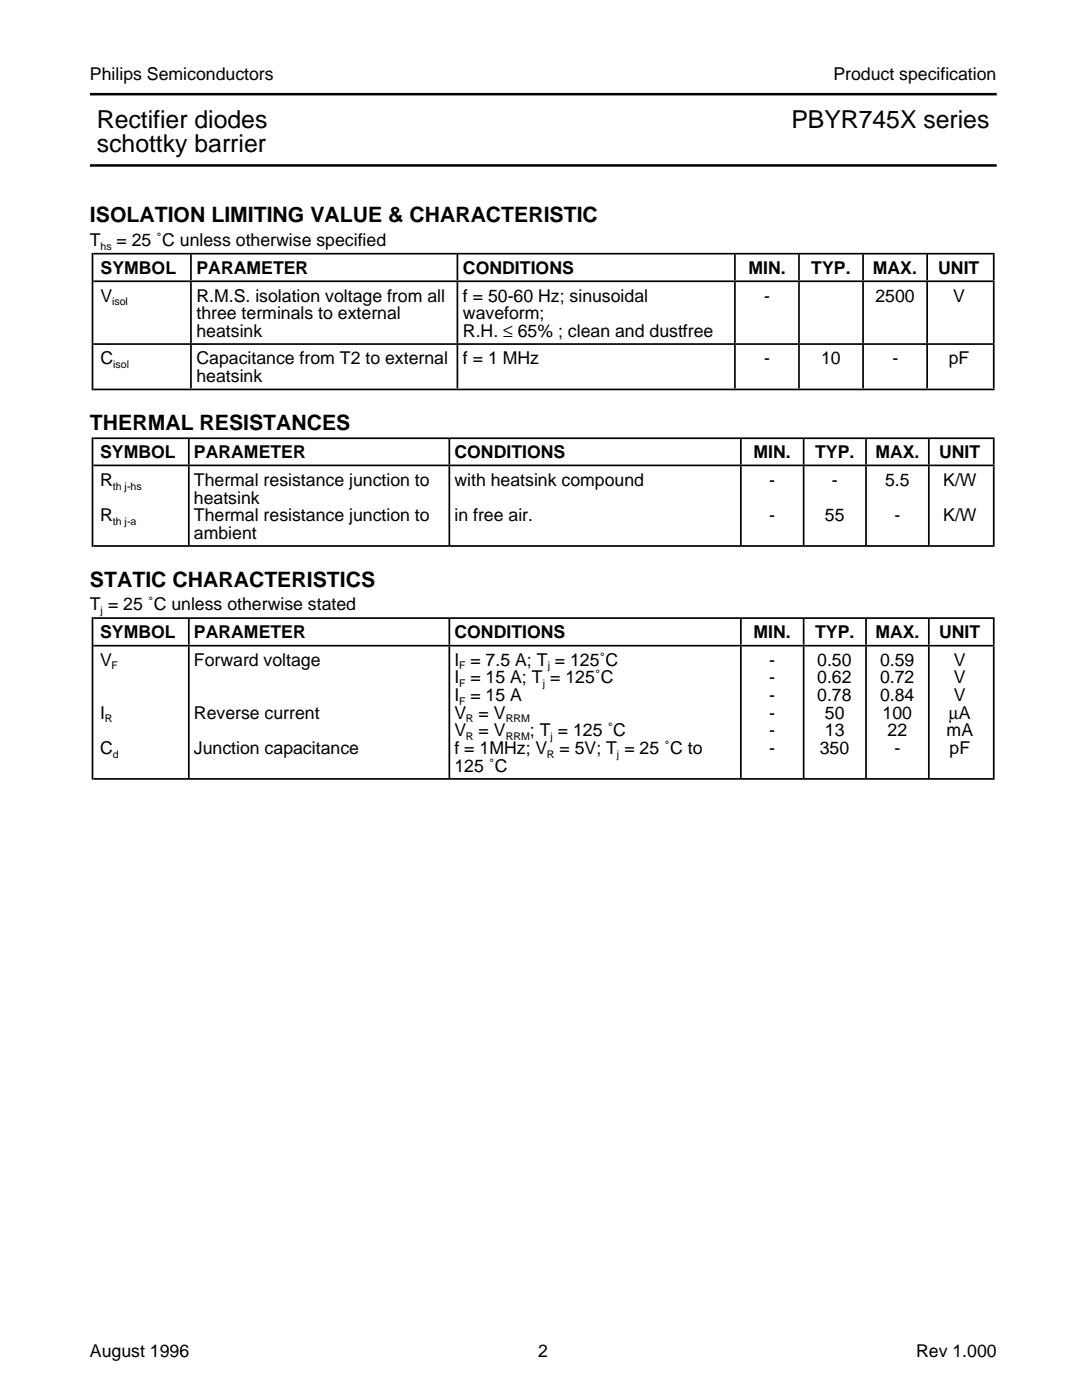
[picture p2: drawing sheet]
<svg xmlns="http://www.w3.org/2000/svg" width="216mm" height="279mm" viewBox="0 0 216 279" stroke-linecap="round" stroke-linejoin="round" font-family="sans-serif">
<defs><g id="words">
<g font-size="4.9">
<text x="19.3" y="25.5">Rectifier diodes</text>
<text x="157.9" y="25.5">PBYR745X series</text>
<text x="19.3" y="30.4">schottky barrier</text>
</g>
<g font-size="4.2">
<text x="17.9" y="44.4">ISOLATION LIMITING VALUE &amp; CHARACTERISTIC</text>
<text x="17.9" y="85.8">THERMAL RESISTANCES</text>
<text x="17.9" y="117.1">STATIC CHARACTERISTICS</text>
</g>
<g font-size="3.5">
<text x="17.9" y="16">Philips Semiconductors</text>
<text x="166.3" y="16">Product specification</text>
<text x="17.9" y="49.2">T</text>
<text x="23.2" y="49.2">= 25 ˚C unless otherwise specified</text>
<text x="20.1" y="54.7">SYMBOL</text>
<text x="39.2" y="54.7">PARAMETER</text>
<text x="92.4" y="54.7">CONDITIONS</text>
<text x="149.4" y="54.7">MIN.</text>
<text x="161.9" y="54.7">TYP.</text>
<text x="174.2" y="54.7">MAX.</text>
<text x="187.2" y="54.7">UNIT</text>
<text x="20.1" y="60.2">V</text>
<text x="39.2" y="60.2">R.M.S. isolation voltage from all</text>
<text x="39.2" y="63.7">three terminals to external</text>
<text x="92.4" y="60.2">f = 50-60 Hz; sinusoidal</text>
<text x="92.4" y="63.7">waveform;</text>
<text x="152.5" y="60.2">-</text>
<text x="174.7" y="60.2">2500</text>
<text x="190.2" y="60.2">V</text>
<text x="39.2" y="67.2">heatsink</text>
<text x="92.4" y="67.2">R.H. ≤ 65% ; clean and dustfree</text>
<text x="20.1" y="72.7">C</text>
<text x="39.2" y="72.7">Capacitance from T2 to external</text>
<text x="39.2" y="76.2">heatsink</text>
<text x="92.4" y="72.7">f = 1 MHz</text>
<text x="152.5" y="72.7">-</text>
<text x="163.8" y="72.7">10</text>
<text x="178.1" y="72.7">-</text>
<text x="189.3" y="72.7">pF</text>
<text x="20" y="91.4">SYMBOL</text>
<text x="38.7" y="91.4">PARAMETER</text>
<text x="90.7" y="91.4">CONDITIONS</text>
<text x="150.4" y="91.4">MIN.</text>
<text x="162.6" y="91.4">TYP.</text>
<text x="174.7" y="91.4">MAX.</text>
<text x="187.4" y="91.4">UNIT</text>
<text x="20" y="96.9">R</text>
<text x="38.7" y="96.9">Thermal resistance junction to</text>
<text x="38.7" y="100.5">heatsink</text>
<text x="90.7" y="96.9">with heatsink compound</text>
<text x="153.5" y="96.9">-</text>
<text x="166" y="96.9">-</text>
<text x="176.6" y="96.9">5.5</text>
<text x="188.2" y="96.9">K/W</text>
<text x="20" y="104.1">R</text>
<text x="38.7" y="104.1">Thermal resistance junction to</text>
<text x="38.7" y="107.5">ambient</text>
<text x="90.7" y="104.1">in free air.</text>
<text x="153.5" y="104.1">-</text>
<text x="164.6" y="104.1">55</text>
<text x="178.5" y="104.1">-</text>
<text x="188.2" y="104.1">K/W</text>
<text x="17.9" y="121.8">T = 25 ˚C unless otherwise stated</text>
<text x="20" y="127.3">SYMBOL</text>
<text x="38.7" y="127.3">PARAMETER</text>
<text x="90.7" y="127.3">CONDITIONS</text>
<text x="150.4" y="127.3">MIN.</text>
<text x="162.6" y="127.3">TYP.</text>
<text x="174.7" y="127.3">MAX.</text>
<text x="187.4" y="127.3">UNIT</text>
<text x="20" y="132.8">V</text>
<text x="38.7" y="132.8">Forward voltage</text>
<text x="90.7" y="132.8">I = 7.5 A; T = 125˚C</text>
<text x="90.7" y="136.4">I = 15 A; T = 125˚C</text>
<text x="153.5" y="132.8">-</text>
<text x="153.5" y="136.4">-</text>
<text x="163.1" y="132.8">0.50</text>
<text x="163.1" y="136.4">0.62</text>
<text x="175.6" y="132.8">0.59</text>
<text x="175.6" y="136.4">0.72</text>
<text x="190.3" y="132.8">V</text>
<text x="190.3" y="136.4">V</text>
<text x="20" y="143.4">I</text>
<text x="38.7" y="143.4">Reverse current</text>
<text x="90.7" y="140">I = 15 A</text>
<text x="90.7" y="143.4">V = V</text>
<text x="153.5" y="140">-</text>
<text x="153.5" y="143.4">-</text>
<text x="163.1" y="140">0.78</text>
<text x="164.6" y="143.4">50</text>
<text x="175.6" y="140">0.84</text>
<text x="176.1" y="143.4">100</text>
<text x="189.3" y="143.4">µA</text>
<text x="190.3" y="140">V</text>
<text x="90.7" y="147">V = V</text>
<text x="105.7" y="147">; T = 125 ˚C</text>
<text x="153.5" y="147">-</text>
<text x="164.6" y="147">13</text>
<text x="177.1" y="147">22</text>
<text x="188.9" y="147">mA</text>
<text x="20" y="150.5">C</text>
<text x="38.7" y="150.5">Junction capacitance</text>
<text x="90.7" y="154">125 ˚C</text>
<text x="90.7" y="150.5">f = 1MHz; V = 5V; T = 25 ˚C to</text>
<text x="153.5" y="150.5">-</text>
<text x="163.6" y="150.5">350</text>
<text x="178.5" y="150.5">-</text>
<text x="189.5" y="150.5">pF</text>
<text x="17.9" y="270.8">August 1996</text>
<text x="107.4" y="270.8">2</text>
<text x="182.8" y="270.8">Rev 1.000</text>
</g>
<g font-size="2.1">
<text x="20.1" y="49.9">hs</text>
<text x="22.4" y="60.9">isol</text>
<text x="22.6" y="73.4">isol</text>
<text x="22.5" y="97.7">th j-hs</text>
<text x="22.5" y="104.7">th j-a</text>
<text x="20.1" y="122.6">j</text>
<text x="22.3" y="133.6">F</text>
<text x="91.6" y="133.6">F</text>
<text x="91.6" y="137.1">F</text>
<text x="108.3" y="137.1">j</text>
<text x="109.3" y="133.6">j</text>
<text x="91.6" y="140.6">F</text>
<text x="20.9" y="144.2">R</text>
<text x="93" y="144.2">R</text>
<text x="93" y="147.7">R</text>
<text x="100.9" y="144.2">RRM</text>
<text x="100.9" y="147.7">RRM</text>
<text x="109.8" y="147.7">j</text>
<text x="22.5" y="151.2">d</text>
<text x="109.1" y="151.2">R</text>
<text x="123.1" y="151.2">j</text>
</g>
</g></defs>
<path d="M18.6 56.1h179.9M18.6 50.6h179.9M18.6 77.7h179.9M18.6 68.7h179.9M18.6 92.9h179.9M18.6 87.5h179.9M18.6 109h179.9M18.6 128.9h179.9M18.6 123.4h179.9M18.6 155.4h179.9" fill="none" stroke="#000" stroke-width=".34"/>
<path d="M37.5 142.2h.3M89.5 142.2h.3M147.7 142.2h.3M160.2 142.2h.3M172.6 142.2h.4M185.2 142.2h.3M198.1 142.2h.4" fill="none" stroke="#000" stroke-width="26.2" stroke-linecap="butt"/>
<g fill="none" stroke="#000" stroke-width="5.2" stroke-linecap="butt">
<path d="M37.9 53.3h.4M91.1 53.3h.3M146.5 53.3h.3M159.3 53.3h.3M172 53.3h.4M184.8 53.3h.4M198.1 53.3h.4M37.5 126.1h.3M89.5 126.1h.3M147.7 126.1h.3M160.2 126.1h.3M172.6 126.1h.4"/>
<path d="M185.2 126.1h.3M198.1 126.1h.4"/>
</g>
<path d="M18.3 139.4h.3" fill="none" stroke="#000" stroke-width="32.4" stroke-linecap="butt"/>
<path d="M37.5 100.9h.3M89.5 100.9h.3M147.7 100.9h.3M160.2 100.9h.3M172.6 100.9h.4M185.2 100.9h.3M198.1 100.9h.4" fill="none" stroke="#000" stroke-width="15.7" stroke-linecap="butt"/>
<path d="M37.5 90.2h.3M89.5 90.2h.3M147.7 90.2h.3M160.2 90.2h.3M172.6 90.2h.4M185.2 90.2h.3M198.1 90.2h.4" fill="none" stroke="#000" stroke-width="5.1" stroke-linecap="butt"/>
<path d="M18.3 98.2h.3" fill="none" stroke="#000" stroke-width="21.8" stroke-linecap="butt"/>
<path d="M37.9 73.2h.4M91.1 73.2h.3M146.5 73.2h.3M159.3 73.2h.3M172 73.2h.4M184.8 73.2h.4M198.1 73.2h.4" fill="none" stroke="#000" stroke-width="8.7" stroke-linecap="butt"/>
<path d="M37.9 62.4h.4M91.1 62.4h.3M146.5 62.4h.3M159.3 62.4h.3M172 62.4h.4M184.8 62.4h.4M198.1 62.4h.4" fill="none" stroke="#000" stroke-width="12.2" stroke-linecap="butt"/>
<path d="M18.3 64.2h.3" fill="none" stroke="#000" stroke-width="27.4" stroke-linecap="butt"/>
<path d="M17.9 18.8h181M17.9 33h181" fill="none" stroke="#000" stroke-width=".51"/>
<use href="#words"/>
</svg>
